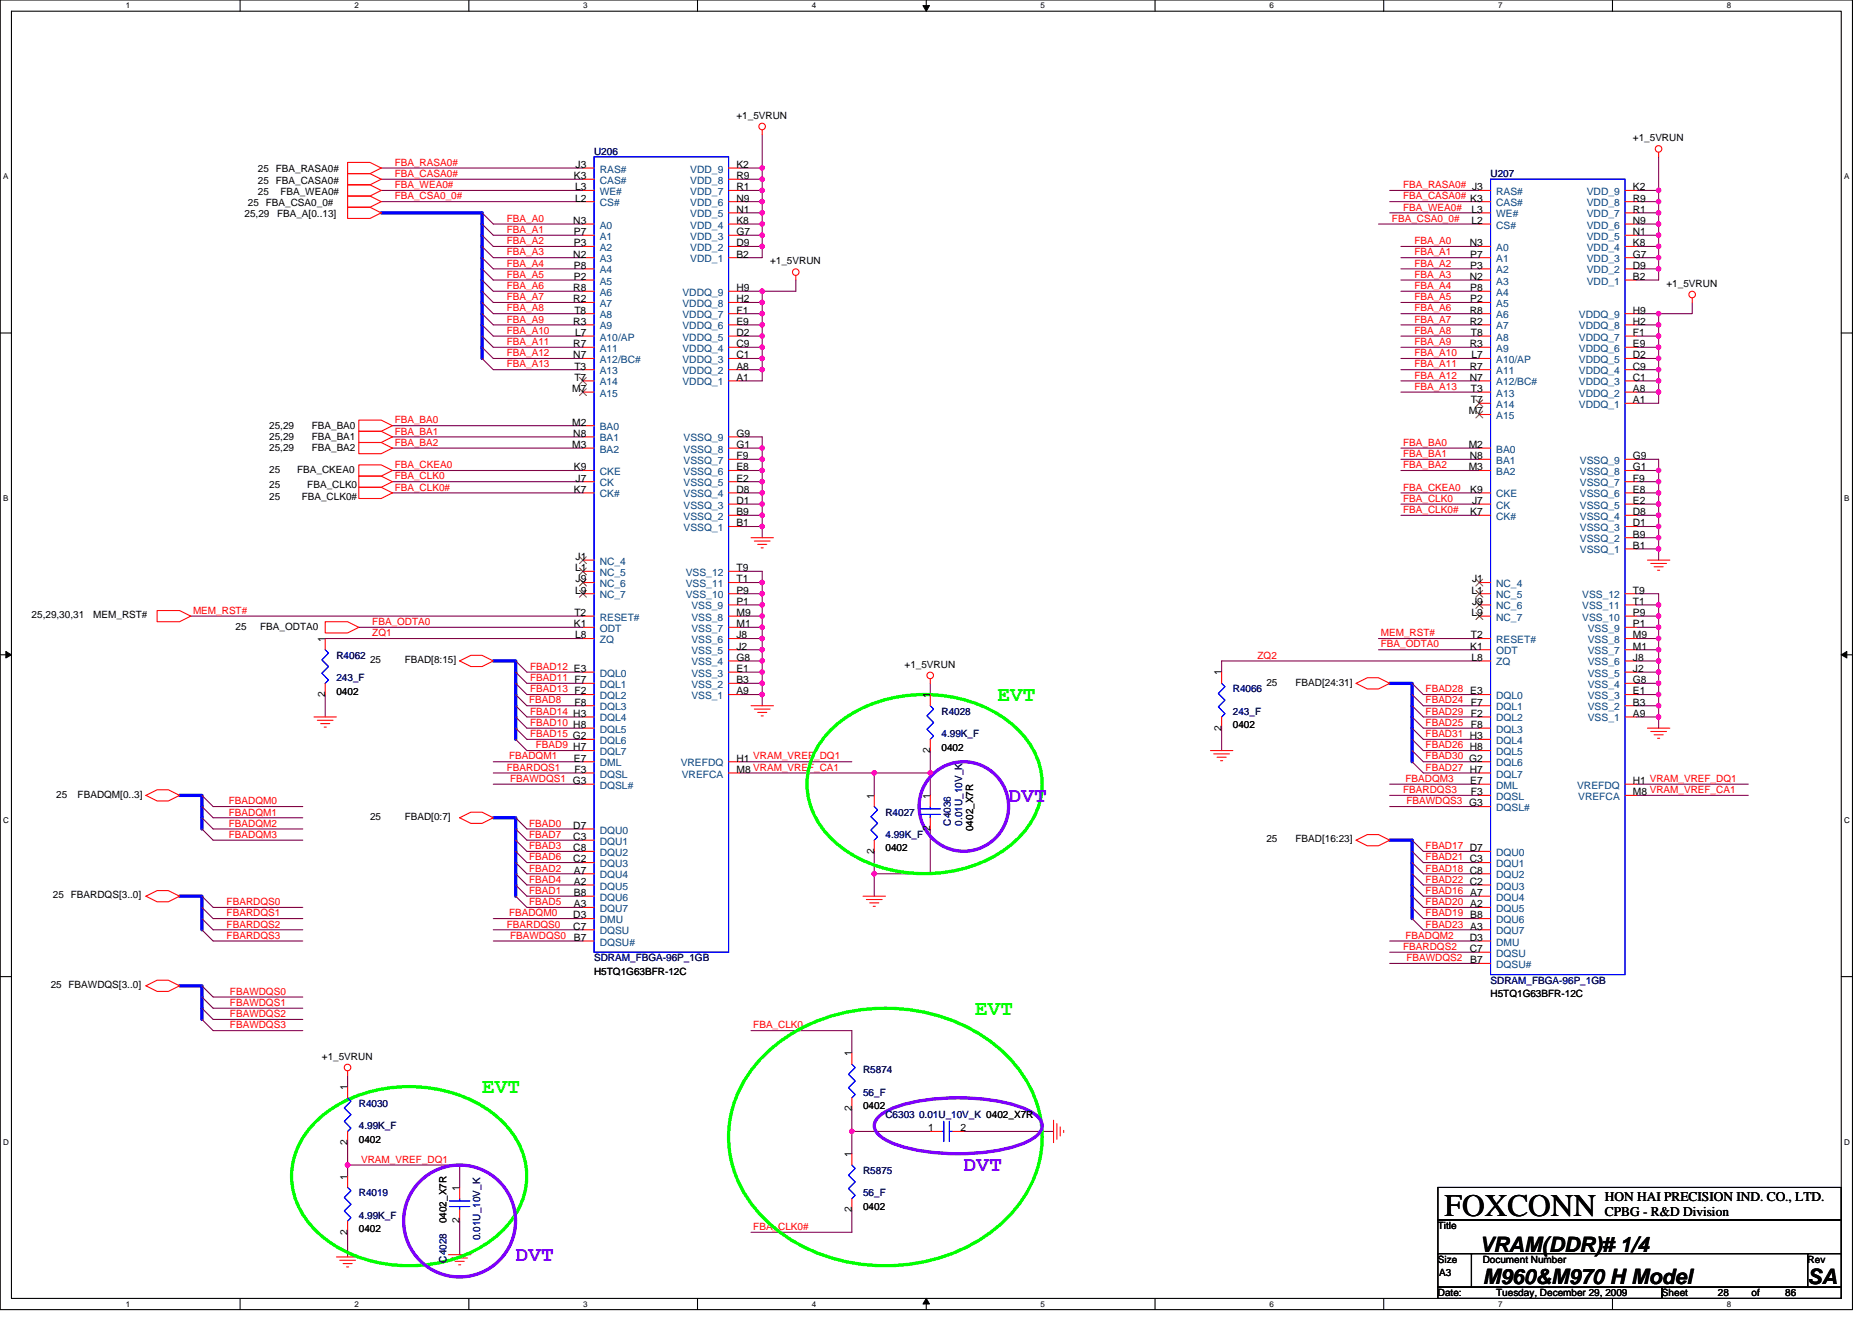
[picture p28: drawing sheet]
<svg xmlns="http://www.w3.org/2000/svg" width="297mm" height="210mm" viewBox="0 0 297 210" stroke-linecap="round" stroke-linejoin="round" font-family="sans-serif">
<defs><g id="words">
<text font-size="5" x="229.2" y="192.9">FOXCONN</text>
<g font-size="3.4" fill="#0f0">
<text x="158.3" y="111.3">EVT</text>
<text x="154.7" y="161">EVT</text>
<text x="76.5" y="173.5">EVT</text>
</g>
<g font-size="3.4" fill="#8000ff">
<text x="160.1" y="127.3">DVT</text>
<text x="152.9" y="185.9">DVT</text>
<text x="81.8" y="200.2">DVT</text>
</g>
<g font-size="3.4">
<text x="234.7" y="198.7">VRAM(DDR)# 1/4</text>
<text x="235.3" y="203.9">M960&amp;M970 H Model</text>
<text x="286.8" y="203.9">SA</text>
</g>
<g font-size="2.1">
<text x="254.7" y="190.5">HON HAI PRECISION IND. CO., LTD.</text>
<text x="254.7" y="193">CPBG - R&amp;D Division</text>
</g>
<g font-size="1.6">
<text x="116.9" y="18.8">+1_5VRUN</text>
<text x="259.1" y="22.4">+1_5VRUN</text>
<text x="40.9" y="29.1">25 FBA_CASA0#</text>
<text x="40.9" y="27.4">25 FBA_RASA0#</text>
<text x="91.1" y="28.4">K3</text>
<text x="91.3" y="26.6">J3</text>
<text x="116.9" y="28.4">R9</text>
<text x="116.9" y="26.6">K2</text>
<text x="38.8" y="34.5">25,29</text>
<text x="39.3" y="32.7">25 FBA_CSA0_0#</text>
<text x="40.9" y="30.9">25</text>
<text x="44" y="34.5">FBA_A[0..13]</text>
<text x="44.5" y="30.9">FBA_WEA0#</text>
<text x="91" y="35.5">N3</text>
<text x="91.2" y="32">L2</text>
<text x="91.2" y="30.2">L3</text>
<text x="116.9" y="35.5">K8</text>
<text x="116.9" y="33.8">N1</text>
<text x="116.9" y="32">N9</text>
<text x="116.9" y="30.2">R1</text>
<text x="233.5" y="35.5">L2</text>
<text x="233.5" y="33.8">L3</text>
<text x="259.1" y="35.5">N9</text>
<text x="259.1" y="33.8">R1</text>
<text x="259.1" y="32">R9</text>
<text x="259.1" y="30.2">K2</text>
<text x="91" y="40.9">N2</text>
<text x="91.1" y="37.3">P7</text>
<text x="91.1" y="39.1">P3</text>
<text x="116.9" y="40.9">B2</text>
<text x="116.9" y="39.1">D9</text>
<text x="116.9" y="37.3">G7</text>
<text x="122.2" y="42">+1_5VRUN</text>
<text x="233.2" y="39.1">N3</text>
<text x="233.3" y="40.9">P7</text>
<text x="259.1" y="40.9">G7</text>
<text x="259.1" y="39.1">K8</text>
<text x="259.1" y="37.3">N1</text>
<text x="91" y="46.2">R8</text>
<text x="91" y="48">R2</text>
<text x="91.1" y="42.7">P8</text>
<text x="91.1" y="44.4">P2</text>
<text x="116.9" y="48">H2</text>
<text x="116.9" y="46.2">H9</text>
<text x="233.2" y="44.4">N2</text>
<text x="233.3" y="42.7">P3</text>
<text x="233.3" y="46.2">P8</text>
<text x="233.3" y="48">P2</text>
<text x="259.1" y="44.4">B2</text>
<text x="259.1" y="42.7">D9</text>
<text x="264.4" y="45.5">+1_5VRUN</text>
<text x="91" y="51.5">R3</text>
<text x="91.1" y="49.8">T8</text>
<text x="91.2" y="53.3">L7</text>
<text x="116.9" y="53.3">D2</text>
<text x="116.9" y="51.5">E9</text>
<text x="116.9" y="49.8">F1</text>
<text x="233.2" y="49.8">R8</text>
<text x="233.2" y="51.5">R2</text>
<text x="233.4" y="53.3">T8</text>
<text x="259.1" y="53.3">F1</text>
<text x="259.1" y="51.5">H2</text>
<text x="259.1" y="49.8">H9</text>
<text x="91" y="55.1">R7</text>
<text x="91" y="56.9">N7</text>
<text x="91.1" y="58.7">T3</text>
<text x="116.9" y="58.7">A8</text>
<text x="116.9" y="56.9">C1</text>
<text x="116.9" y="55.1">C9</text>
<text x="233.2" y="55.1">R3</text>
<text x="233.2" y="58.7">R7</text>
<text x="233.5" y="56.9">L7</text>
<text x="259.1" y="58.7">C9</text>
<text x="259.1" y="56.9">D2</text>
<text x="259.1" y="55.1">E9</text>
<text x="90.8" y="62.2">M7</text>
<text x="91.1" y="60.4">T7</text>
<text x="116.9" y="60.4">A1</text>
<text x="233" y="65.8">M7</text>
<text x="233.2" y="60.4">N7</text>
<text x="233.4" y="62.2">T3</text>
<text x="233.4" y="64">T7</text>
<text x="259.1" y="64">A1</text>
<text x="259.1" y="62.2">A8</text>
<text x="259.1" y="60.4">C1</text>
<text x="42.7" y="68.1">25,29</text>
<text x="42.7" y="69.9">25,29</text>
<text x="42.7" y="71.6">25,29</text>
<text x="49.5" y="68.1">FBA_BA0</text>
<text x="49.5" y="69.9">FBA_BA1</text>
<text x="49.5" y="71.6">FBA_BA2</text>
<text x="90.8" y="67.5">M2</text>
<text x="90.8" y="71.1">M3</text>
<text x="91" y="69.3">N8</text>
<text x="116.9" y="71.1">G1</text>
<text x="116.9" y="69.3">G9</text>
<text x="233" y="71.1">M2</text>
<text x="42.7" y="75">25</text>
<text x="42.7" y="77.5">25</text>
<text x="47.2" y="75">FBA_CKEA0</text>
<text x="48.8" y="77.5">FBA_CLK0</text>
<text x="91.1" y="74.7">K9</text>
<text x="91.3" y="76.4">J7</text>
<text x="116.9" y="76.4">E2</text>
<text x="116.9" y="74.7">E8</text>
<text x="116.9" y="72.9">F9</text>
<text x="233" y="74.7">M3</text>
<text x="233.2" y="72.9">N8</text>
<text x="259.1" y="76.4">F9</text>
<text x="259.1" y="74.7">G1</text>
<text x="259.1" y="72.9">G9</text>
<text x="42.7" y="79.3">25</text>
<text x="47.9" y="79.3">FBA_CLK0#</text>
<text x="91.1" y="78.2">K7</text>
<text x="116.9" y="83.5">B1</text>
<text x="116.9" y="81.8">B9</text>
<text x="116.9" y="80">D1</text>
<text x="116.9" y="78.2">D8</text>
<text x="233.3" y="81.8">K7</text>
<text x="233.3" y="78.2">K9</text>
<text x="233.6" y="80">J7</text>
<text x="259.1" y="83.5">D1</text>
<text x="259.1" y="81.8">D8</text>
<text x="259.1" y="80">E2</text>
<text x="259.1" y="78.2">E8</text>
<text x="91.3" y="88.9">J1</text>
<text x="259.1" y="87.1">B1</text>
<text x="259.1" y="85.3">B9</text>
<text x="91.2" y="90.7">L1</text>
<text x="91.2" y="94.2">L9</text>
<text x="91.3" y="92.4">J9</text>
<text x="116.9" y="96">P1</text>
<text x="116.9" y="94.2">P9</text>
<text x="116.9" y="92.4">T1</text>
<text x="116.9" y="90.7">T9</text>
<text x="233.5" y="94.2">L1</text>
<text x="233.6" y="92.4">J1</text>
<text x="233.6" y="96">J9</text>
<text x="259.1" y="96">T1</text>
<text x="259.1" y="94.2">T9</text>
<text x="5" y="98.1">25,29,30,31</text>
<text x="14.8" y="98.1">MEM_RST#</text>
<text x="37.4" y="99.9">25</text>
<text x="41.3" y="99.9">FBA_ODTA0</text>
<text x="51.6" y="101.9" transform="rotate(-90 51.6 101.9)">1</text>
<text x="91.1" y="99.5">K1</text>
<text x="91.1" y="97.8">T2</text>
<text x="91.2" y="101.3">L8</text>
<text x="116.9" y="101.3">J8</text>
<text x="116.9" y="99.5">M1</text>
<text x="116.9" y="97.8">M9</text>
<text x="233.4" y="101.3">T2</text>
<text x="233.5" y="97.8">L9</text>
<text x="259.1" y="101.3">M9</text>
<text x="259.1" y="99.5">P1</text>
<text x="259.1" y="97.8">P9</text>
<text x="58.7" y="105.3">25</text>
<text x="64.2" y="105.3">FBAD[8:15]</text>
<text x="116.9" y="106.7">E1</text>
<text x="116.9" y="104.9">G8</text>
<text x="116.9" y="103.1">J2</text>
<text x="143.5" y="106">+1_5VRUN</text>
<text x="193.8" y="107.2" transform="rotate(-90 193.8 107.2)">1</text>
<text x="233.3" y="103.1">K1</text>
<text x="233.5" y="104.9">L8</text>
<text x="259.1" y="106.7">J2</text>
<text x="259.1" y="104.9">J8</text>
<text x="259.1" y="103.1">M1</text>
<text x="51.6" y="110.6" transform="rotate(-90 51.6 110.6)">2</text>
<text x="53.4" y="110.2">0402</text>
<text x="91.2" y="112">F8</text>
<text x="116.9" y="110.2">A9</text>
<text x="116.9" y="108.4">B3</text>
<text x="147.6" y="110.8" transform="rotate(-90 147.6 110.8)">1</text>
<text x="201" y="108.8">25</text>
<text x="205.6" y="108.8">FBAD[24:31]</text>
<text x="233.4" y="112">F7</text>
<text x="233.4" y="113.8">F2</text>
<text x="259.1" y="113.8">A9</text>
<text x="259.1" y="112">B3</text>
<text x="259.1" y="110.2">E1</text>
<text x="259.1" y="108.4">G8</text>
<text x="147.6" y="119.5" transform="rotate(-90 147.6 119.5)">2</text>
<text x="149.4" y="119.1">0402</text>
<text x="193.8" y="116" transform="rotate(-90 193.8 116)">2</text>
<text x="195.6" y="115.6">0402</text>
<text x="233.4" y="115.5">F8</text>
<text x="91.1" y="120.9">E7</text>
<text x="91.2" y="122.7">F3</text>
<text x="116.9" y="120.9">H1 VRAM_VREF_DQ1</text>
<text x="116.9" y="122.7">M8 VRAM_VREF_CA1</text>
<text x="233.3" y="124.4">E7</text>
<text x="259.1" y="124.4">H1 VRAM_VREF_DQ1</text>
<text x="8.9" y="126.6">25</text>
<text x="12.3" y="126.6">FBADQM[0..3]</text>
<text x="58.7" y="130.2">25</text>
<text x="64.2" y="130.2">FBAD[0:7]</text>
<text x="91" y="131.6">D7</text>
<text x="138.7" y="126.8" transform="rotate(-90 138.7 126.8)">1</text>
<text x="147.6" y="132" transform="rotate(-90 147.6 132)">2</text>
<text x="147.6" y="126.8" transform="rotate(-90 147.6 126.8)">1</text>
<text x="154.4" y="131.9" transform="rotate(-90 154.4 131.9)">0402_X7R</text>
<text x="233.4" y="126.2">F3</text>
<text x="259.1" y="126.2">M8 VRAM_VREF_CA1</text>
<text x="91" y="133.3">C3</text>
<text x="91" y="135.1">C8</text>
<text x="91" y="136.9">C2</text>
<text x="138.7" y="135.5" transform="rotate(-90 138.7 135.5)">2</text>
<text x="140.5" y="135.1">0402</text>
<text x="201" y="133.7">25</text>
<text x="205.6" y="133.7">FBAD[16:23]</text>
<text x="8.4" y="142.6">25 FBARDQS[3..0]</text>
<text x="91.1" y="138.7">A7</text>
<text x="91.1" y="140.4">A2</text>
<text x="91.1" y="142.2">B8</text>
<text x="91.1" y="144">A3</text>
<text x="91" y="147.6">C7</text>
<text x="91" y="145.8">D3</text>
<text x="91.1" y="149.3">B7</text>
<text x="233.2" y="149.3">D3</text>
<text x="94.3" y="154.7">H5TQ1G63BFR-12C</text>
<text x="233.2" y="151.1">C7</text>
<text x="233.3" y="152.9">B7</text>
<text x="8" y="156.8">25 FBAWDQS[3..0]</text>
<text x="236.5" y="158.2">H5TQ1G63BFR-12C</text>
<text x="135.1" y="167.7" transform="rotate(-90 135.1 167.7)">1</text>
<text x="51.1" y="168.2">+1_5VRUN</text>
<text x="55.1" y="173" transform="rotate(-90 55.1 173)">1</text>
<text x="135.1" y="176.4" transform="rotate(-90 135.1 176.4)">2</text>
<text x="136.9" y="176">0402</text>
<text x="147.3" y="179.6">1</text>
<text x="152.4" y="179.6">2</text>
<text x="55.1" y="181.7" transform="rotate(-90 55.1 181.7)">2</text>
<text x="56.9" y="181.4">0402</text>
<text x="135.1" y="183.7" transform="rotate(-90 135.1 183.7)">1</text>
<text x="55.1" y="187.2" transform="rotate(-90 55.1 187.2)">1</text>
<text x="72.9" y="189" transform="rotate(-90 72.9 189)">1</text>
<text x="55.1" y="196" transform="rotate(-90 55.1 196)">2</text>
<text x="56.9" y="195.6">0402</text>
<text x="70.9" y="194.2" transform="rotate(-90 70.9 194.2)">0402_X7R</text>
<text x="72.9" y="194.2" transform="rotate(-90 72.9 194.2)">2</text>
<text x="135.1" y="192.4" transform="rotate(-90 135.1 192.4)">2</text>
<text x="136.9" y="192">0402</text>
<text x="228.2" y="195.1">Title</text>
<text x="228.2" y="200.4">Size</text>
<text x="228.3" y="202.5">A3</text>
<text x="235.3" y="200.4">Document Number</text>
<text x="286.8" y="200.4">Rev</text>
<text x="228.2" y="205.7">Date:</text>
<text x="237.4" y="205.7">Tuesday, December 29, 2009</text>
<text x="263.7" y="205.7">Sheet</text>
<text x="272.6" y="205.7">28</text>
<text x="277.9" y="205.7">of</text>
<text x="283.3" y="205.7">86</text>
</g>
<g font-size="1.6" fill="#f00">
<text x="62.6" y="26.3">FBA_RASA0#</text>
<text x="62.6" y="28.1">FBA_CASA0#</text>
<text x="62.6" y="29.9">FBA_WEA0#</text>
<text x="222.6" y="29.9">FBA_RASA0# J3</text>
<text x="62.6" y="31.6">FBA_CSA0_0#</text>
<text x="80.4" y="35.2">FBA_A0</text>
<text x="220.9" y="35.2">FBA_CSA0_0#</text>
<text x="222.6" y="31.6">FBA_CASA0# K3</text>
<text x="222.6" y="33.4">FBA_WEA0#</text>
<text x="80.4" y="37">FBA_A1</text>
<text x="80.4" y="38.8">FBA_A2</text>
<text x="80.4" y="40.5">FBA_A3</text>
<text x="224.4" y="38.8">FBA_A0</text>
<text x="224.4" y="40.5">FBA_A1</text>
<text x="80.4" y="42.3">FBA_A4</text>
<text x="80.4" y="44.1">FBA_A5</text>
<text x="80.4" y="45.9">FBA_A6</text>
<text x="80.4" y="47.6">FBA_A7</text>
<text x="224.4" y="47.6">FBA_A5</text>
<text x="224.4" y="44.1">FBA_A3</text>
<text x="224.4" y="45.9">FBA_A4</text>
<text x="224.4" y="42.3">FBA_A2</text>
<text x="80.4" y="49.4">FBA_A8</text>
<text x="80.4" y="51.2">FBA_A9</text>
<text x="80.4" y="53">FBA_A10</text>
<text x="224.4" y="53">FBA_A8</text>
<text x="224.4" y="49.4">FBA_A6</text>
<text x="224.4" y="51.2">FBA_A7</text>
<text x="80.4" y="54.8">FBA_A11</text>
<text x="80.4" y="56.5">FBA_A12</text>
<text x="80.4" y="58.3">FBA_A13</text>
<text x="224.4" y="56.5">FBA_A10</text>
<text x="224.4" y="58.3">FBA_A11</text>
<text x="224.4" y="54.8">FBA_A9</text>
<text x="224.4" y="60.1">FBA_A12</text>
<text x="224.4" y="61.9">FBA_A13</text>
<text x="62.6" y="67.2">FBA_BA0</text>
<text x="62.6" y="69">FBA_BA1</text>
<text x="62.6" y="70.8">FBA_BA2</text>
<text x="222.6" y="70.8">FBA_BA0</text>
<text x="62.6" y="74.3">FBA_CKEA0</text>
<text x="62.6" y="76.1">FBA_CLK0</text>
<text x="62.6" y="77.9">FBA_CLK0#</text>
<text x="222.6" y="72.5">FBA_BA1</text>
<text x="222.6" y="74.3">FBA_BA2</text>
<text x="222.6" y="77.9">FBA_CKEA0</text>
<text x="222.6" y="81.4">FBA_CLK0#</text>
<text x="222.6" y="79.7">FBA_CLK0</text>
<text x="30.6" y="97.4">MEM_RST#</text>
<text x="59.1" y="101">ZQ1</text>
<text x="59.1" y="99.2">FBA_ODTA0</text>
<text x="219.1" y="101">MEM_RST#</text>
<text x="84.1" y="106.3">FBAD12 E3</text>
<text x="199.5" y="104.5">ZQ2</text>
<text x="219.1" y="102.8">FBA_ODTA0</text>
<text x="84" y="111.7">FBAD8</text>
<text x="84.1" y="109.9">FBAD13 F2</text>
<text x="84.1" y="113.4">FBAD14 H3</text>
<text x="84.1" y="108.1">FBAD11 F7</text>
<text x="226.2" y="113.4">FBAD29</text>
<text x="226.2" y="109.9">FBAD28 E3</text>
<text x="226.2" y="111.7">FBAD24</text>
<text x="84.1" y="115.2">FBAD10 H8</text>
<text x="84.1" y="117">FBAD15 G2</text>
<text x="85" y="118.8">FBAD9 H7</text>
<text x="226.2" y="115.2">FBAD25</text>
<text x="226.2" y="118.8">FBAD26 H8</text>
<text x="226.2" y="117">FBAD31 H3</text>
<text x="80.4" y="122.3">FBARDQS1</text>
<text x="80.8" y="120.5">FBADQM1</text>
<text x="80.9" y="124.1">FBAWDQS1 G3</text>
<text x="222.6" y="125.9">FBARDQS3</text>
<text x="223" y="124.1">FBADQM3</text>
<text x="226.2" y="120.5">FBAD30 G2</text>
<text x="226.2" y="122.3">FBAD27 H7</text>
<text x="36.3" y="131.2">FBADQM2</text>
<text x="36.3" y="127.7">FBADQM0</text>
<text x="36.3" y="129.4">FBADQM1</text>
<text x="84" y="131.2">FBAD0</text>
<text x="223.2" y="127.7">FBAWDQS3 G3</text>
<text x="36.3" y="133">FBADQM3</text>
<text x="84" y="136.5">FBAD6</text>
<text x="84" y="133">FBAD7</text>
<text x="84" y="134.8">FBAD3</text>
<text x="226.2" y="136.5">FBAD21 C3</text>
<text x="226.2" y="134.8">FBAD17 D7</text>
<text x="36" y="143.7">FBARDQS0</text>
<text x="84" y="143.7">FBAD5</text>
<text x="84" y="140.1">FBAD4</text>
<text x="84" y="138.3">FBAD2</text>
<text x="84" y="141.9">FBAD1</text>
<text x="226.2" y="143.7">FBAD20 A2</text>
<text x="226.2" y="138.3">FBAD18 C8</text>
<text x="226.2" y="140.1">FBAD22 C2</text>
<text x="226.2" y="141.9">FBAD16 A7</text>
<text x="36" y="147.2">FBARDQS2</text>
<text x="36" y="149">FBARDQS3</text>
<text x="36" y="145.4">FBARDQS1</text>
<text x="80.4" y="147.2">FBARDQS0</text>
<text x="80.8" y="145.4">FBADQM0</text>
<text x="80.9" y="149">FBAWDQS0</text>
<text x="223" y="149">FBADQM2</text>
<text x="226.2" y="145.4">FBAD19 B8</text>
<text x="226.2" y="147.2">FBAD23 A3</text>
<text x="222.6" y="150.8">FBARDQS2</text>
<text x="223.2" y="152.5">FBAWDQS2</text>
<text x="36.5" y="161.4">FBAWDQS2</text>
<text x="36.5" y="157.9">FBAWDQS0</text>
<text x="36.5" y="159.7">FBAWDQS1</text>
<text x="36.5" y="163.2">FBAWDQS3</text>
<text x="119.5" y="163.2">FBA_CLK0</text>
<text x="57.3" y="184.6">VRAM_VREF_DQ1</text>
<text x="119.5" y="195.2">FBA_CLK0#</text>
</g>
<g font-size="1.6" fill="#000080">
<text x="94.3" y="24.5">U206</text>
<text x="236.5" y="28.1">U207</text>
<text x="53.4" y="104.5">R4062</text>
<text x="53.4" y="108.1">243_F</text>
<text x="149.4" y="113.4">R4028</text>
<text x="195.6" y="109.9">R4066</text>
<text x="195.6" y="113.4">243_F</text>
<text x="149.4" y="117">4.99K_F</text>
<text x="140.5" y="129.4">R4027</text>
<text x="150.9" y="131" transform="rotate(-90 150.9 131)">C4036</text>
<text x="152.7" y="131" transform="rotate(-90 152.7 131)">0.01U_10V_K</text>
<text x="140.5" y="133">4.99K_F</text>
<text x="94.3" y="152.5">SDRAM_FBGA-96P_1GB</text>
<text x="236.5" y="156.1">SDRAM_FBGA-96P_1GB</text>
<text x="136.9" y="170.3">R5874</text>
<text x="136.9" y="173.9">56_F</text>
<text x="56.9" y="175.7">R4030</text>
<text x="56.9" y="179.2">4.99K_F</text>
<text x="140.5" y="177.4">C6303 0.01U_10V_K 0402_X7R</text>
<text x="56.9" y="189.9">R4019</text>
<text x="136.9" y="186.3">R5875</text>
<text x="136.9" y="189.9">56_F</text>
<text x="56.9" y="193.4">4.99K_F</text>
<text x="76.2" y="196.8" transform="rotate(-90 76.2 196.8)">0.01U_10V_K</text>
<text x="70.9" y="200.4" transform="rotate(-90 70.9 200.4)">C4028</text>
</g>
<g font-size="1.6" fill="#004080">
<text x="95.2" y="29.2">CAS#</text>
<text x="95.2" y="27.4">RAS#</text>
<text x="109.5" y="29.2">VDD_8</text>
<text x="109.5" y="27.4">VDD_9</text>
<text x="95.2" y="32.7">CS#</text>
<text x="95.2" y="30.9">WE#</text>
<text x="109.5" y="34.5">VDD_5</text>
<text x="109.5" y="32.7">VDD_6</text>
<text x="109.5" y="30.9">VDD_7</text>
<text x="237.4" y="32.7">CAS#</text>
<text x="237.4" y="30.9">RAS#</text>
<text x="237.4" y="34.5">WE#</text>
<text x="251.8" y="34.5">VDD_7</text>
<text x="251.8" y="32.7">VDD_8</text>
<text x="251.8" y="30.9">VDD_9</text>
<text x="95.2" y="36.3">A0</text>
<text x="95.2" y="38.1">A1</text>
<text x="95.2" y="39.8">A2</text>
<text x="95.2" y="41.6">A3</text>
<text x="109.5" y="41.6">VDD_1</text>
<text x="109.5" y="39.8">VDD_2</text>
<text x="109.5" y="38.1">VDD_3</text>
<text x="109.5" y="36.3">VDD_4</text>
<text x="237.4" y="39.8">A0</text>
<text x="237.4" y="41.6">A1</text>
<text x="237.4" y="36.3">CS#</text>
<text x="251.8" y="41.6">VDD_3</text>
<text x="251.8" y="39.8">VDD_4</text>
<text x="251.8" y="38.1">VDD_5</text>
<text x="251.8" y="36.3">VDD_6</text>
<text x="95.2" y="43.4">A4</text>
<text x="95.2" y="45.2">A5</text>
<text x="95.2" y="46.9">A6</text>
<text x="108.3" y="46.9">VDDQ_9</text>
<text x="237.4" y="43.4">A2</text>
<text x="237.4" y="45.2">A3</text>
<text x="237.4" y="46.9">A4</text>
<text x="251.8" y="45.2">VDD_1</text>
<text x="251.8" y="43.4">VDD_2</text>
<text x="95.2" y="48.7">A7</text>
<text x="95.2" y="50.5">A8</text>
<text x="95.2" y="52.3">A9</text>
<text x="108.3" y="52.3">VDDQ_6</text>
<text x="108.3" y="50.5">VDDQ_7</text>
<text x="108.3" y="48.7">VDDQ_8</text>
<text x="237.4" y="48.7">A5</text>
<text x="237.4" y="50.5">A6</text>
<text x="237.4" y="52.3">A7</text>
<text x="250.5" y="52.3">VDDQ_8</text>
<text x="250.5" y="50.5">VDDQ_9</text>
<text x="95.2" y="54.1">A10/AP</text>
<text x="95.2" y="55.8">A11</text>
<text x="95.2" y="57.6">A12/BC#</text>
<text x="95.2" y="59.4">A13</text>
<text x="108.3" y="59.4">VDDQ_2</text>
<text x="108.3" y="57.6">VDDQ_3</text>
<text x="108.3" y="55.8">VDDQ_4</text>
<text x="108.3" y="54.1">VDDQ_5</text>
<text x="237.4" y="54.1">A8</text>
<text x="237.4" y="55.8">A9</text>
<text x="237.4" y="57.6">A10/AP</text>
<text x="237.4" y="59.4">A11</text>
<text x="250.5" y="59.4">VDDQ_4</text>
<text x="250.5" y="57.6">VDDQ_5</text>
<text x="250.5" y="55.8">VDDQ_6</text>
<text x="250.5" y="54.1">VDDQ_7</text>
<text x="95.2" y="61.2">A14</text>
<text x="95.2" y="62.9">A15</text>
<text x="108.3" y="61.2">VDDQ_1</text>
<text x="237.4" y="61.2">A12/BC#</text>
<text x="237.4" y="62.9">A13</text>
<text x="237.4" y="64.7">A14</text>
<text x="250.5" y="64.7">VDDQ_1</text>
<text x="250.5" y="62.9">VDDQ_2</text>
<text x="250.5" y="61.2">VDDQ_3</text>
<text x="95.2" y="68.3">BA0</text>
<text x="95.2" y="70.1">BA1</text>
<text x="95.2" y="71.8">BA2</text>
<text x="108.5" y="71.8">VSSQ_8</text>
<text x="108.5" y="70.1">VSSQ_9</text>
<text x="237.4" y="66.5">A15</text>
<text x="237.4" y="71.8">BA0</text>
<text x="95.2" y="77.2">CK</text>
<text x="95.2" y="75.4">CKE</text>
<text x="108.5" y="77.2">VSSQ_5</text>
<text x="108.5" y="75.4">VSSQ_6</text>
<text x="108.5" y="73.6">VSSQ_7</text>
<text x="237.4" y="73.6">BA1</text>
<text x="237.4" y="75.4">BA2</text>
<text x="250.7" y="77.2">VSSQ_7</text>
<text x="250.7" y="75.4">VSSQ_8</text>
<text x="250.7" y="73.6">VSSQ_9</text>
<text x="95.2" y="79">CK#</text>
<text x="108.5" y="82.5">VSSQ_2</text>
<text x="108.5" y="80.7">VSSQ_3</text>
<text x="108.5" y="79">VSSQ_4</text>
<text x="237.4" y="80.7">CK</text>
<text x="237.4" y="82.5">CK#</text>
<text x="237.4" y="79">CKE</text>
<text x="250.7" y="82.5">VSSQ_4</text>
<text x="250.7" y="80.7">VSSQ_5</text>
<text x="250.7" y="79">VSSQ_6</text>
<text x="95.2" y="89.6">NC_4</text>
<text x="108.5" y="84.3">VSSQ_1</text>
<text x="250.7" y="87.8">VSSQ_1</text>
<text x="250.7" y="86.1">VSSQ_2</text>
<text x="250.7" y="84.3">VSSQ_3</text>
<text x="95.2" y="91.4">NC_5</text>
<text x="95.2" y="93.2">NC_6</text>
<text x="95.2" y="95">NC_7</text>
<text x="108.8" y="95">VSS_10</text>
<text x="108.8" y="93.2">VSS_11</text>
<text x="108.8" y="91.4">VSS_12</text>
<text x="237.4" y="93.2">NC_4</text>
<text x="237.4" y="95">NC_5</text>
<text x="251.1" y="95">VSS_12</text>
<text x="95.2" y="100.3">ODT</text>
<text x="95.2" y="98.5">RESET#</text>
<text x="109.7" y="100.3">VSS_7</text>
<text x="109.7" y="98.5">VSS_8</text>
<text x="109.7" y="96.7">VSS_9</text>
<text x="237.4" y="96.7">NC_6</text>
<text x="237.4" y="98.5">NC_7</text>
<text x="251.1" y="98.5">VSS_10</text>
<text x="251.1" y="96.7">VSS_11</text>
<text x="251.9" y="100.3">VSS_9</text>
<text x="95.2" y="107.4">DQL0</text>
<text x="95.2" y="102.1">ZQ</text>
<text x="109.7" y="107.4">VSS_3</text>
<text x="109.7" y="105.6">VSS_4</text>
<text x="109.7" y="103.8">VSS_5</text>
<text x="109.7" y="102.1">VSS_6</text>
<text x="237.4" y="103.8">ODT</text>
<text x="237.4" y="102.1">RESET#</text>
<text x="237.4" y="105.6">ZQ</text>
<text x="251.9" y="107.4">VSS_5</text>
<text x="251.9" y="105.6">VSS_6</text>
<text x="251.9" y="103.8">VSS_7</text>
<text x="251.9" y="102.1">VSS_8</text>
<text x="95.2" y="109.2">DQL1</text>
<text x="95.2" y="111">DQL2</text>
<text x="95.2" y="112.7">DQL3</text>
<text x="109.7" y="111">VSS_1</text>
<text x="109.7" y="109.2">VSS_2</text>
<text x="237.4" y="111">DQL0</text>
<text x="237.4" y="112.7">DQL1</text>
<text x="251.9" y="112.7">VSS_2</text>
<text x="251.9" y="111">VSS_3</text>
<text x="251.9" y="109.2">VSS_4</text>
<text x="95.2" y="114.5">DQL4</text>
<text x="95.2" y="116.3">DQL5</text>
<text x="95.2" y="118.1">DQL6</text>
<text x="95.2" y="119.8">DQL7</text>
<text x="237.4" y="114.5">DQL2</text>
<text x="237.4" y="116.3">DQL3</text>
<text x="237.4" y="118.1">DQL4</text>
<text x="237.4" y="119.8">DQL5</text>
<text x="251.9" y="114.5">VSS_1</text>
<text x="95.2" y="123.4">DQSL</text>
<text x="95.2" y="125.2">DQSL#</text>
<text x="95.2" y="121.6">DML</text>
<text x="108" y="121.6">VREFDQ</text>
<text x="108.2" y="123.4">VREFCA</text>
<text x="237.4" y="121.6">DQL6</text>
<text x="237.4" y="123.4">DQL7</text>
<text x="237.4" y="125.2">DML</text>
<text x="250.3" y="125.2">VREFDQ</text>
<text x="237.4" y="127">DQSL</text>
<text x="237.4" y="128.7">DQSL#</text>
<text x="250.4" y="127">VREFCA</text>
<text x="95.2" y="132.3">DQU0</text>
<text x="95.2" y="134.1">DQU1</text>
<text x="95.2" y="135.8">DQU2</text>
<text x="95.2" y="137.6">DQU3</text>
<text x="237.4" y="135.8">DQU0</text>
<text x="237.4" y="137.6">DQU1</text>
<text x="95.2" y="139.4">DQU4</text>
<text x="95.2" y="141.2">DQU5</text>
<text x="95.2" y="143">DQU6</text>
<text x="237.4" y="139.4">DQU2</text>
<text x="237.4" y="141.2">DQU3</text>
<text x="237.4" y="143">DQU4</text>
<text x="95.2" y="144.7">DQU7</text>
<text x="95.2" y="148.3">DQSU</text>
<text x="95.2" y="146.5">DMU</text>
<text x="237.4" y="144.7">DQU5</text>
<text x="237.4" y="146.5">DQU6</text>
<text x="237.4" y="148.3">DQU7</text>
<text x="95.2" y="150.1">DQSU#</text>
<text x="237.4" y="151.8">DQSU</text>
<text x="237.4" y="153.6">DQSU#</text>
<text x="237.4" y="150.1">DMU</text>
</g>
<g font-size="1.3">
<text x="20" y="1.3">1</text>
<text x="56.2" y="1.3">2</text>
<text x="92.5" y="1.3">3</text>
<text x="128.8" y="1.3">4</text>
<text x="165.1" y="1.3">5</text>
<text x="201.4" y="1.3">6</text>
<text x="237.7" y="1.3">7</text>
<text x="274" y="1.3">8</text>
<text x=".5" y="28.4">A</text>
<text x="292.6" y="28.4">A</text>
<text x=".5" y="79.5">B</text>
<text x="292.6" y="79.5">B</text>
<text x=".5" y="130.6">C</text>
<text x="292.6" y="130.6">C</text>
<text x=".5" y="181.7">D</text>
<text x="292.6" y="181.7">D</text>
<text x="20" y="207.4">1</text>
<text x="56.2" y="207.4">2</text>
<text x="92.5" y="207.4">3</text>
<text x="128.8" y="207.4">4</text>
<text x="165.1" y="207.4">5</text>
<text x="201.4" y="207.4">6</text>
<text x="237.7" y="207.4">7</text>
<text x="274" y="207.4">8</text>
</g>
</g></defs>
<path d="M0 0h293.9v207.9h-293.9zM1.8 1.8h290.4v204.3h-290.4z" fill="none" stroke="#000" stroke-width=".17"/>
<g fill="#fff">
<path d="M20 .2h.7v1.4h-.7z"/>
<path d="M20 206.3h.7v1.4h-.7z"/>
</g>
<path d="M38.1 0v1.8M38.1 206.1v1.8" fill="none" stroke="#000" stroke-width=".17"/>
<g fill="#fff">
<path d="M56.2 .2h.7v1.4h-.7z"/>
<path d="M56.2 206.3h.7v1.4h-.7z"/>
</g>
<path d="M74.4 0v1.8M74.4 206.1v1.8" fill="none" stroke="#000" stroke-width=".17"/>
<g fill="#fff">
<path d="M92.5 .2h.7v1.4h-.7z"/>
<path d="M92.5 206.3h.7v1.4h-.7z"/>
</g>
<path d="M110.7 0v1.8M110.7 206.1v1.8" fill="none" stroke="#000" stroke-width=".17"/>
<g fill="#fff">
<path d="M128.8 .2h.7v1.4h-.7z"/>
<path d="M128.8 206.3h.7v1.4h-.7z"/>
</g>
<path d="M147 0v1.8M147 206.1v1.8" fill="none" stroke="#000" stroke-width=".17"/>
<path d="M146.4 .9h1.1l-.5 .9zM147 206.1l.5 .9h-1.1z" fill="#000" stroke="#000" stroke-width=".16"/>
<g fill="#fff">
<path d="M165.1 .2h.7v1.4h-.7z"/>
<path d="M165.1 206.3h.7v1.4h-.7z"/>
</g>
<path d="M183.3 0v1.8M183.3 206.1v1.8" fill="none" stroke="#000" stroke-width=".17"/>
<g fill="#fff">
<path d="M201.4 .2h.7v1.4h-.7z"/>
<path d="M201.4 206.3h.7v1.4h-.7z"/>
</g>
<path d="M219.6 0v1.8M219.6 206.1v1.8" fill="none" stroke="#000" stroke-width=".17"/>
<g fill="#fff">
<path d="M237.7 .2h.7v1.4h-.7z"/>
<path d="M237.7 206.3h.7v1.4h-.7z"/>
</g>
<path d="M255.9 0v1.8M255.9 206.1v1.8" fill="none" stroke="#000" stroke-width=".17"/>
<g fill="#fff">
<path d="M274 .2h.7v1.4h-.7z"/>
<path d="M274 206.3h.7v1.4h-.7z"/>
<path d="M.5 27.3h.8v1.4h-.8z"/>
<path d="M292.6 27.3h.9v1.4h-.9z"/>
<path d="M.5 78.4h.8v1.4h-.8z"/>
<path d="M292.6 78.4h.9v1.4h-.9z"/>
</g>
<path d="M0 52.9h1.8M292.2 52.9h1.7" fill="none" stroke="#000" stroke-width=".17"/>
<g fill="#fff">
<path d="M.5 129.5h.9v1.4h-.9z"/>
<path d="M292.6 129.5h.9v1.4h-.9z"/>
</g>
<path d="M0 103.9h1.8M292.2 103.9h1.7" fill="none" stroke="#000" stroke-width=".17"/>
<path d="M.9 103.4l.9 .5-.9 .5zM292.2 103.9l.8-.5v1z" fill="#000" stroke="#000" stroke-width=".16"/>
<g fill="#fff">
<path d="M.5 180.5h.9v1.4h-.9z"/>
<path d="M292.6 180.5h.9v1.4h-.9z"/>
</g>
<path d="M0 155h1.8M292.2 155h1.7M228.2 188.5h64v5.1h-64zM228.2 193.6h64v5.4h-64zM228.2 199h5.3v5.3h-5.3zM233.5 199h53.3v5.3h-53.3zM286.8 199h5.4v5.3h-5.4zM228.2 204.3h35.5v1.8h-35.5zM263.7 204.3h28.5v1.8h-28.5z" fill="none" stroke="#000" stroke-width=".17"/>
<g fill="none" stroke="#800040" stroke-width=".17">
<path d="M60.5 26.7h32M60.5 28.4h32M60.5 30.2h32M60.5 32h32M76.5 33.8l1.8 1.8h14.2M76.5 35.6l1.8 1.7h14.2M76.5 37.3l1.8 1.8h14.2M76.5 39.1l1.8 1.8h14.2M117.4 39.1h3.5M117.4 26.7h3.5M117.4 28.4h3.5M117.4 30.2h3.5"/>
<path d="M117.4 32h3.5M117.4 33.8h3.5M117.4 35.6h3.5M117.4 37.3h3.5M120.9 39.1v1.8h-3.5M120.9 21.3v5.4M120.9 28.4v1.8M120.9 32v1.8M120.9 30.2v1.8M120.9 33.8v1.8M120.9 35.6v1.7M120.9 26.7v1.7"/>
<path d="M120.9 37.3v1.8M218.7 35.6h16M220.5 30.2h14.2M220.5 32h14.2M220.5 33.8h14.2M222.3 39.1h12.4M259.6 32h3.6M259.6 37.3h3.6M259.6 33.8h3.6M259.6 39.1h3.6M259.6 30.2h3.6M259.6 35.6h3.6"/>
<path d="M263.2 24.9v5.3M263.2 32v1.8M263.2 35.6v1.7M263.2 33.8v1.8M263.2 37.3v1.8M263.2 39.1v1.8M263.2 30.2v1.8M76.5 40.9l1.8 1.8h14.2M76.5 42.7l1.8 1.7h14.2M76.5 44.5l1.8 1.7h14.2M76.5 46.2l1.8 1.8h14.2M76.5 48l1.8 1.8h14.2"/>
<path d="M76.5 49.8l1.8 1.8h14.2M76.5 51.6l1.8 1.7h14.2M76.5 53.3l1.8 1.8h14.2M76.5 55.1l1.8 1.8h14.2M76.5 56.9l1.8 1.8h14.2M117.4 58.7h3.5M117.4 56.9h3.5M117.4 55.1h3.5M117.4 53.3h3.5M117.4 51.6h3.5M117.4 49.8h3.5M117.4 48h3.5"/>
<path d="M117.4 46.2h3.5M120.9 58.7v1.8h-3.5M120.9 53.3v1.8M120.9 56.9v1.8M120.9 55.1v1.8M120.9 51.6v1.7M120.9 46.2v1.8M120.9 48v1.8M120.9 49.8v1.8M126.3 44.4v1.8h-5.4M222.3 56.9h12.4M222.3 48h12.4"/>
<path d="M222.3 53.3h12.4M222.3 44.4h12.4M222.3 58.7h12.4M222.3 49.8h12.4M222.3 40.9h12.4M222.3 55.1h12.4M222.3 46.2h12.4M222.3 51.6h12.4M222.3 42.7h12.4M259.6 40.9h3.6M259.6 42.7h3.6M259.6 58.7h3.6"/>
<path d="M259.6 53.3h3.6M259.6 56.9h3.6M259.6 51.6h3.6M259.6 55.1h3.6M259.6 49.8h3.6M263.2 42.7v1.7h-3.6M263.2 56.9v1.8M263.2 58.7v1.8M263.2 55.1v1.8M263.2 40.9v1.8M263.2 53.3v1.8M263.2 49.8v1.8"/>
<path d="M263.2 51.6v1.7M268.5 48v1.8h-5.3M62.3 67.6h30.2M62.3 69.3h30.2M62.3 71.1h30.2M62.3 74.7h30.2M62.3 76.5h30.2M62.3 78.2h30.2M117.4 69.3h3.5v1.8M117.4 71.1h3.5M117.4 72.9h3.5M117.4 74.7h3.5"/>
<path d="M117.4 76.5h3.5M117.4 78.2h3.5M120.9 72.9v1.8M120.9 76.5v1.7M120.9 78.2v1.8M120.9 74.7v1.8M120.9 71.1v1.8M222.3 60.5h12.4M222.3 72.9h12.4M222.3 71.1h12.4M222.3 74.7h12.4M222.3 78.2h12.4"/>
<path d="M222.3 62.2h12.4M259.6 62.2h3.6M259.6 60.5h3.6M259.6 76.5h3.6M259.6 72.9h3.6v1.8M259.6 78.2h3.6M259.6 74.7h3.6M263.2 62.2v1.8h-3.6M263.2 60.5v1.7M263.2 76.5v1.7M263.2 74.7v1.8M263.2 78.2v1.8"/>
<path d="M30.3 97.8h62.2M56.9 99.6h35.6M117.4 80h3.5M117.4 81.8h3.5M117.4 83.6h3.5M117.4 90.7h3.5v1.8M117.4 92.5h3.5M117.4 94.2h3.5M117.4 99.6h3.5M117.4 96h3.5M117.4 97.8h3.5M120.9 81.8v1.8"/>
<path d="M120.9 96v1.8M120.9 92.5v1.7M120.9 97.8v1.8M120.9 99.6v1.7M120.9 94.2v1.8M120.9 83.6v1.7M120.9 80v1.8M222.3 81.8h12.4M222.3 80h12.4M259.6 81.8h3.6M259.6 87.1h3.6M259.6 83.6h3.6"/>
<path d="M259.6 80h3.6M259.6 85.3h3.6M259.6 97.8h3.6M259.6 94.2h3.6v1.8M259.6 99.6h3.6M259.6 96h3.6M263.2 87.1v1.8M263.2 85.3v1.8M263.2 80v1.8M263.2 81.8v1.8M263.2 99.6v1.7M263.2 96v1.8"/>
<path d="M263.2 97.8v1.8M263.2 83.6v1.7M51.6 110.2v3.6M51.6 101.3h40.9M81.8 104.9l1.8 1.8h8.9M81.8 113.8l1.8 1.8h8.9M81.8 108.5l1.8 1.7h8.9M81.8 110.2l1.8 1.8h8.9M81.8 115.6l1.8 1.7h8.9M81.8 112l1.8 1.8h8.9M81.8 106.7l1.8 1.8h8.9M81.8 117.3l1.8 1.8h8.9"/>
<path d="M117.4 104.9h3.5M117.4 110.2h3.5M117.4 101.3h3.5M117.4 106.7h3.5M117.4 103.1h3.5M117.4 108.5h3.5M120.9 110.2v1.8M120.9 103.1v1.8M120.9 106.7v1.8M120.9 101.3v1.8M120.9 108.5v1.7M120.9 104.9v1.8"/>
<path d="M147.6 108.5v1.7M147.6 119.1v3.6M193.8 115.6v3.5M218.7 103.1h16M218.7 101.3h16M224.1 112l1.7 1.8h8.9M224.1 113.8l1.7 1.8h8.9M224.1 117.3l1.7 1.8h8.9M224.1 108.5l1.7 1.7h8.9M224.1 110.2l1.7 1.8h8.9M224.1 115.6l1.7 1.7h8.9M224.1 119.1l1.7 1.8h8.9"/>
<path d="M234.7 104.9h-40.9v1.8M259.6 103.1h3.6M259.6 108.5h3.6M259.6 113.8h3.6M259.6 104.9h3.6M259.6 110.2h3.6M259.6 101.3h3.6M259.6 106.7h3.6M259.6 112h3.6M263.2 113.8v1.8M263.2 106.7v1.8M263.2 110.2v1.8"/>
<path d="M263.2 104.9v1.8M263.2 112v1.8M263.2 101.3v1.8M263.2 103.1v1.8M263.2 108.5v1.7M32 129.8l1.8 1.8h14.2M32 126.2l1.8 1.8h14.2M32 131.6l1.8 1.7h14.2M32 128l1.8 1.8h14.2M78.3 122.7h14.2M78.3 124.5h14.2M78.3 120.9h14.2"/>
<path d="M81.8 135.1l1.8 1.8h8.9M81.8 129.8l1.8 1.8h8.9M81.8 138.7l1.8 1.8h8.9M81.8 136.9l1.8 1.8h8.9M81.8 131.6l1.8 1.7h8.9M81.8 133.4l1.8 1.7h8.9M117.4 120.9h17.8M117.4 122.7h21.3v3.5M138.7 138.7v3.5M138.7 135.1v3.6M138.7 122.7h8.9M147.6 131.6v7.1h-8.9"/>
<path d="M147.6 122.7v3.5M220.5 126.2h14.2M220.5 128h14.2M220.5 124.5h14.2M224.1 136.9l1.7 1.8h8.9M224.1 135.1l1.7 1.8h8.9M224.1 138.7l1.7 1.8h8.9M224.1 133.4l1.7 1.7h8.9M224.1 120.9l1.7 1.8h8.9M259.6 124.5h17.8M259.6 126.2h17.8M32 145.8l1.8 1.8h14.2"/>
<path d="M32 142.2l1.8 1.8h14.2M32 156.5l1.8 1.7h14.2M32 147.6l1.8 1.8h14.2M32 144l1.8 1.8h14.2M32 158.2l1.8 1.8h14.2M78.3 147.6h14.2M78.3 149.4h14.2M78.3 145.8h14.2M81.8 142.2l1.8 1.8h8.9M81.8 140.5l1.8 1.7h8.9M220.5 151.1h14.2M220.5 152.9h14.2"/>
<path d="M220.5 149.4h14.2M224.1 142.2l1.7 1.8h8.9M224.1 144l1.7 1.8h8.9M224.1 145.8l1.7 1.8h8.9M224.1 140.5l1.7 1.7h8.9M32 160l1.8 1.8h14.2M32 161.8l1.8 1.8h14.2M55.2 170.7v1.8M119.2 163.6h16v3.5M135.2 179.6v3.5M135.2 179.6h12.4M135.2 176v3.6"/>
<path d="M152.9 179.6h14.3M55.2 184.9v1.8M55.2 195.6v3.9M55.2 184.9h17.7v3.6M55.2 181.4v3.5M72.9 193.8v5.3M135.2 192v3.6h-16"/>
</g>
<g fill="#f0f" stroke="#f0f" stroke-width=".17">
<circle cx="55.1" cy="184.9" r=".35"/>
<circle cx="120.9" cy="51.5" r=".35"/>
<circle cx="120.9" cy="49.8" r=".35"/>
<circle cx="120.9" cy="48" r=".35"/>
<circle cx="120.9" cy="28.4" r=".35"/>
<circle cx="120.9" cy="72.9" r=".35"/>
<circle cx="120.9" cy="76.4" r=".35"/>
<circle cx="120.9" cy="81.8" r=".35"/>
<circle cx="120.9" cy="106.7" r=".35"/>
<circle cx="120.9" cy="110.2" r=".35"/>
<circle cx="120.9" cy="103.1" r=".35"/>
<circle cx="120.9" cy="96" r=".35"/>
<circle cx="120.9" cy="92.4" r=".35"/>
<circle cx="120.9" cy="101.3" r=".35"/>
<circle cx="120.9" cy="78.2" r=".35"/>
<circle cx="120.9" cy="108.4" r=".35"/>
<circle cx="120.9" cy="97.8" r=".35"/>
<circle cx="120.9" cy="99.6" r=".35"/>
<circle cx="120.9" cy="94.2" r=".35"/>
<circle cx="120.9" cy="83.6" r=".35"/>
<circle cx="147.6" cy="122.7" r=".35"/>
<circle cx="138.7" cy="122.7" r=".35"/>
<circle cx="120.9" cy="32" r=".35"/>
<circle cx="120.9" cy="30.2" r=".35"/>
<circle cx="120.9" cy="33.8" r=".35"/>
<circle cx="120.9" cy="35.5" r=".35"/>
<circle cx="120.9" cy="39.1" r=".35"/>
<circle cx="120.9" cy="58.7" r=".35"/>
<circle cx="120.9" cy="53.3" r=".35"/>
<circle cx="120.9" cy="56.9" r=".35"/>
<circle cx="120.9" cy="55.1" r=".35"/>
<circle cx="263.2" cy="32" r=".35"/>
<circle cx="263.2" cy="35.5" r=".35"/>
<circle cx="263.2" cy="33.8" r=".35"/>
<circle cx="263.2" cy="37.3" r=".35"/>
<circle cx="263.2" cy="39.1" r=".35"/>
<circle cx="263.2" cy="42.7" r=".35"/>
<circle cx="263.2" cy="53.3" r=".35"/>
<circle cx="263.2" cy="62.2" r=".35"/>
<circle cx="263.2" cy="56.9" r=".35"/>
<circle cx="263.2" cy="60.4" r=".35"/>
<circle cx="263.2" cy="58.7" r=".35"/>
<circle cx="263.2" cy="55.1" r=".35"/>
<circle cx="263.2" cy="51.5" r=".35"/>
<circle cx="263.2" cy="87.1" r=".35"/>
<circle cx="263.2" cy="85.3" r=".35"/>
<circle cx="263.2" cy="81.8" r=".35"/>
<circle cx="263.2" cy="80" r=".35"/>
<circle cx="263.2" cy="76.4" r=".35"/>
<circle cx="263.2" cy="113.8" r=".35"/>
<circle cx="263.2" cy="106.7" r=".35"/>
<circle cx="263.2" cy="99.6" r=".35"/>
<circle cx="263.2" cy="110.2" r=".35"/>
<circle cx="263.2" cy="96" r=".35"/>
<circle cx="263.2" cy="104.9" r=".35"/>
<circle cx="263.2" cy="112" r=".35"/>
<circle cx="263.2" cy="101.3" r=".35"/>
<circle cx="263.2" cy="103.1" r=".35"/>
<circle cx="263.2" cy="97.8" r=".35"/>
<circle cx="138.7" cy="138.7" r=".35"/>
<circle cx="263.2" cy="83.6" r=".35"/>
<circle cx="263.2" cy="74.7" r=".35"/>
<circle cx="263.2" cy="40.9" r=".35"/>
<circle cx="263.2" cy="108.4" r=".35"/>
<circle cx="263.2" cy="78.2" r=".35"/>
<circle cx="263.2" cy="30.2" r=".35"/>
<circle cx="263.2" cy="49.8" r=".35"/>
<circle cx="120.9" cy="104.9" r=".35"/>
<circle cx="120.9" cy="46.2" r=".35"/>
<circle cx="120.9" cy="74.7" r=".35"/>
<circle cx="120.9" cy="71.1" r=".35"/>
<circle cx="120.9" cy="26.7" r=".35"/>
<circle cx="120.9" cy="37.3" r=".35"/>
<circle cx="120.9" cy="80" r=".35"/>
<circle cx="135.2" cy="179.6" r=".35"/>
</g>
<path d="M60.5 33.8h16v23.1M78.3 104.9h3.5v12.4M220.5 108.5h3.6v12.4M28.5 126.2h3.5v5.4M78.3 129.8h3.5v12.4M220.5 133.3h3.6v12.5M28.5 142.2h3.5v5.4M28.5 156.5h3.5v5.3" fill="none" stroke="#00f" stroke-width=".53"/>
<g fill="none" stroke="#f00" stroke-width=".17">
<path d="M55.2 27.6h3.5l1.8 .8-1.8 .9h-3.5zM55.2 29.3h3.5l1.8 .9-1.8 .9h-3.5zM55.2 25.8h3.5l1.8 .9-1.8 .9h-3.5zM55.2 31.1h3.5l1.8 .9-1.8 .9h-3.5zM55.2 32.9h3.5l1.8 .9-1.8 .9h-3.5zM92.5 39.1h1.8M92.5 35.6h1.8M92.5 32h1.8M92.5 30.2h1.8M92.5 37.3h1.8M92.5 28.4h1.8M92.5 26.7h1.8"/>
<path d="M115.6 39.1h1.8M115.6 35.6h1.8M115.6 32h1.8M115.6 30.2h1.8M115.6 33.8h1.8M115.6 37.3h1.8M115.6 28.4h1.8M115.6 26.7h1.8M120.9 20.6v.7M234.7 39.1h1.8M234.7 35.6h1.8M234.7 32h1.8"/>
<path d="M234.7 30.2h1.8M234.7 33.8h1.8M257.8 39.1h1.8M257.8 35.6h1.8M257.8 32h1.8M257.8 30.2h1.8M257.8 33.8h1.8M257.8 37.3h1.8M263.2 24.2v.7M92.5 40.9h1.8M92.5 42.7h1.8M92.5 44.4h1.8"/>
<path d="M92.5 46.2h1.8M92.5 48h1.8M92.5 49.8h1.8M92.5 51.6h1.8M92.5 53.3h1.8M92.5 55.1h1.8M92.5 56.9h1.8M92.5 58.7h1.8M115.6 40.9h1.8M115.6 46.2h1.8M115.6 48h1.8M115.6 49.8h1.8"/>
<path d="M115.6 51.6h1.8M115.6 53.3h1.8M115.6 55.1h1.8M115.6 56.9h1.8M115.6 58.7h1.8M126.3 43.7v.7M234.7 40.9h1.8M234.7 42.7h1.8M234.7 44.4h1.8M234.7 46.2h1.8M234.7 48h1.8M234.7 49.8h1.8"/>
<path d="M234.7 51.6h1.8M234.7 53.3h1.8M234.7 55.1h1.8M234.7 56.9h1.8M234.7 58.7h1.8M257.8 40.9h1.8M257.8 42.7h1.8M257.8 44.4h1.8M257.8 49.8h1.8M257.8 51.6h1.8M257.8 53.3h1.8M257.8 55.1h1.8"/>
<path d="M257.8 56.9h1.8M257.8 58.7h1.8M268.5 47.3v.7M56.9 66.7h3.6l1.8 .9-1.8 .9h-3.6zM56.9 68.5h3.6l1.8 .8-1.8 .9h-3.6zM56.9 70.2h3.6l1.8 .9-1.8 .9h-3.6zM56.9 73.8h3.6l1.8 .9-1.8 .9h-3.6zM56.9 77.3h3.6l1.8 .9-1.8 .9h-3.6zM56.9 75.6h3.6l1.8 .9-1.8 .8h-3.6zM92.5 60.5h1.8M92.5 62.2h1.8M92.5 71.1h1.8"/>
<path d="M92.5 74.7h1.8M92.5 78.2h1.8M92.5 76.5h1.8M92.5 67.6h1.8M92.5 69.3h1.8M115.6 60.5h1.8M115.6 71.1h1.8M115.6 72.9h1.8M115.6 74.7h1.8M115.6 78.2h1.8M115.6 76.5h1.8M115.6 69.3h1.8"/>
<path d="M234.7 60.5h1.8M234.7 62.2h1.8M234.7 64h1.8M234.7 65.8h1.8M234.7 71.1h1.8M234.7 72.9h1.8M234.7 74.7h1.8M234.7 78.2h1.8M257.8 60.5h1.8M257.8 62.2h1.8M257.8 64h1.8M257.8 72.9h1.8"/>
<path d="M257.8 74.7h1.8M257.8 78.2h1.8M257.8 76.5h1.8M24.9 96.9h3.6l1.8 .9-1.8 .9h-3.6zM51.6 98.7h3.6l1.7 .9-1.7 .9h-3.6zM92.5 92.5h1.8M92.5 94.2h1.8M92.5 97.8h1.8M92.5 99.6h1.8M92.5 88.9h1.8M92.5 90.7h1.8M115.6 80h1.8"/>
<path d="M115.6 81.8h1.8M115.6 92.5h1.8M115.6 94.2h1.8M115.6 96h1.8M115.6 97.8h1.8M115.6 99.6h1.8M115.6 83.6h1.8M115.6 90.7h1.8M119.2 85.3h3.5M119.7 85.9h2.5M120.2 86.4h1.5M120.8 87h.3"/>
<path d="M234.7 80h1.8M234.7 81.8h1.8M234.7 92.5h1.8M234.7 94.2h1.8M234.7 96h1.8M234.7 97.8h1.8M257.8 80h1.8M257.8 81.8h1.8M257.8 94.2h1.8M257.8 96h1.8M257.8 97.8h1.8M257.8 99.6h1.8"/>
<path d="M257.8 87.1h1.8M257.8 85.3h1.8M257.8 83.6h1.8M261.4 88.9h3.6M261.9 89.4h2.5M262.5 90h1.4M263 90.5h.4M49.8 113.8h3.6M50.4 114.3h2.4M50.9 114.9h1.4M51.4 115.4h.4M51.6 101.3v1.8"/>
<path d="M51.6 108.5v1.7M72.9 104.9l1.8-.9h1.8l1.8 .9-1.8 .9h-1.8zM92.5 110.2h1.8M92.5 112h1.8M92.5 113.8h1.8M92.5 115.6h1.8M92.5 117.3h1.8M92.5 119.1h1.8M92.5 108.5h1.8M92.5 106.7h1.8M92.5 101.3h1.8M115.6 103.1h1.8"/>
<path d="M115.6 110.2h1.8M115.6 108.5h1.8M115.6 106.7h1.8M115.6 104.9h1.8M115.6 101.3h1.8M119.2 112h3.5M119.7 112.5h2.5M120.2 113.1h1.5M120.8 113.6h.3M147.6 107.7v.8M147.6 110.2v1.8M147.6 117.3v1.8"/>
<path d="M192.1 119.1h3.5M192.6 119.7h2.5M193.8 106.7v1.8M193.8 113.8v1.8M215.2 108.5l1.8-.9h1.7l1.8 .9-1.8 .8h-1.7zM234.7 103.1h1.8M234.7 110.2h1.8M234.7 112h1.8M234.7 113.8h1.8M234.7 115.6h1.8M234.7 117.3h1.8M234.7 119.1h1.8"/>
<path d="M234.7 104.9h1.8M234.7 101.3h1.8M257.8 103.1h1.8M257.8 110.2h1.8M257.8 112h1.8M257.8 113.8h1.8M257.8 108.5h1.8M257.8 106.7h1.8M257.8 104.9h1.8M257.8 101.3h1.8M261.4 115.6h3.6M261.9 116.1h2.5"/>
<path d="M262.5 116.6h1.4M263 117.2h.4M23.2 126.2l1.7-.9h1.8l1.8 .9-1.8 .9h-1.8zM72.9 129.8l1.8-.9h1.8l1.8 .9-1.8 .9h-1.8zM92.5 120.9h1.8M92.5 122.7h1.8M92.5 135.1h1.8M92.5 136.9h1.8M92.5 138.7h1.8M92.5 124.5h1.8M92.5 131.6h1.8M92.5 133.3h1.8"/>
<path d="M115.6 120.9h1.8M115.6 122.7h1.8M138.7 126.2v1.8M138.7 133.3v1.8M147.6 126.2v1.8M147.6 129.8v1.8M193.1 120.2h1.5M193.7 120.7h.3M215.2 133.3l1.8-.8h1.7l1.8 .8-1.8 .9h-1.7zM234.7 120.9h1.8M234.7 122.7h1.8M234.7 135.1h1.8"/>
<path d="M234.7 136.9h1.8M234.7 138.7h1.8M234.7 126.2h1.8M234.7 128h1.8M234.7 124.5h1.8M257.8 126.2h1.8M257.8 124.5h1.8M23.2 156.5l1.7-.9h1.8l1.8 .9-1.8 .9h-1.8zM23.2 142.2l1.7-.8h1.8l1.8 .8-1.8 .9h-1.8zM92.5 140.5h1.8M92.5 142.2h1.8M92.5 144h1.8"/>
<path d="M92.5 145.8h1.8M92.5 147.6h1.8M92.5 149.4h1.8M136.9 142.2h3.6M137.5 142.8h2.5M138 143.3h1.4M138.6 143.8h.3M234.7 140.5h1.8M234.7 142.2h1.8M234.7 144h1.8M234.7 145.8h1.8M234.7 147.6h1.8"/>
<path d="M234.7 151.1h1.8M234.7 152.9h1.8M234.7 149.4h1.8M55.2 170v.7M55.2 172.5v1.7M55.2 179.6v1.8M135.2 167.1v1.8M135.2 174.2v1.8M147.6 179.6h1.8M151.2 179.6h1.7M167.2 177.8v3.6M167.7 178.3v2.5"/>
<path d="M168.2 178.9v1.4M168.8 179.4v.3M53.4 199.5h3.5M55.2 186.7v1.8M55.2 193.8v1.8M71.2 199.1h3.5M71.7 199.7h2.5M72.9 188.5v1.7M72.9 192v1.8M135.2 183.1v1.8M135.2 190.2v1.8M53.9 200h2.5"/>
<path d="M54.4 200.6h1.5M55 201.1h.3M72.2 200.2h1.5M72.8 200.7h.3"/>
<circle cx="120.9" cy="20.1" r=".52"/>
<circle cx="263.2" cy="23.6" r=".52"/>
<circle cx="126.3" cy="43.2" r=".52"/>
<circle cx="268.5" cy="46.7" r=".52"/>
<circle cx="147.6" cy="107.2" r=".52"/>
<circle cx="55.1" cy="169.4" r=".52"/>
</g>
<path d="M131.9 115.8a21.9 21.9 0 0 1 18.3-5.3 18.9 18.9 0 0 1 13.2 7.5 11.5 11.5 0 0 1-1.8 15 21.9 21.9 0 0 1-18.4 5.4 18.9 18.9 0 0 1-13.1-7.5 11.5 11.5 0 0 1 1.8-15.1zM50.1 178.1a21.9 21.9 0 0 1 18.4-5.4 18.9 18.9 0 0 1 13.1 7.6 11.5 11.5 0 0 1-1.8 15 21.9 21.9 0 0 1-18.4 5.3 18.9 18.9 0 0 1-13.1-7.5 11.5 11.5 0 0 1 1.8-15zM120.9 167.9a27.7 27.7 0 0 1 23.8-7.6 25.4 25.4 0 0 1 17.6 10.3 17.5 17.5 0 0 1-2.2 22.4 27.7 27.7 0 0 1-23.9 7.6 25.4 25.4 0 0 1-17.5-10.3 17.5 17.5 0 0 1 2.2-22.4z" fill="none" stroke="#0f0" stroke-width=".53"/>
<g fill="none" stroke="#8000ff" stroke-width=".53">
<path d="M139.6 177.1a13.7 13.7 0 0 1 6.2-2.3 35.2 35.2 0 0 1 16.2 .9 5.7 5.7 0 0 1 3.3 2.4 1.91 1.91 0 0 1-.8 2.2 13.7 13.7 0 0 1-6.2 2.3 34.9 34.9 0 0 1-16.2-1 5.7 5.7 0 0 1-3.3-2.4 1.91 1.91 0 0 1 .8-2.1z"/>
<circle cx="152.9" cy="128" r="7.1"/>
<circle cx="72.9" cy="193.8" r="8.9"/>
</g>
<g fill="none" stroke="#00f" stroke-width=".17">
<path d="M94.3 24.9h21.3v126.2h-21.3zM236.5 28.4h21.3v126.3h-21.3zM51.6 103.1l.5 .6-1 1 1 1.1-1 1 1 1.1-.5 .6M147.6 112l.5 .5-1 1.1 1 1.1-1 1 1 1.1-.5 .5M193.8 108.5l.6 .5-1.1 1.1 1.1 1-1.1 1.1 1.1 1.1-.6 .5M138.7 128l.6 .5-1.1 1.1 1.1 1.1-1.1 1 1.1 1.1-.6 .6M146 129.3h3.2M146 128.4h3.2M147.6 128v.4M147.6 129.3v.5M55.2 174.2l.5 .6-1.1 1.1 1.1 1-1.1 1.1 1.1 1-.5 .6M135.2 168.9l.5 .5-1.1 1.1 1.1 1.1-1.1 1 1.1 1.1-.5 .5"/>
<path d="M149.4 179.6h.4M149.8 178v3.2M150.6 178v3.2M150.6 179.6h.6M55.2 188.5l.5 .5-1.1 1.1 1.1 1-1.1 1.1 1.1 1.1-.5 .5M71.3 191.5h3.2M71.3 190.6h3.2M72.9 190.2v.4M72.9 191.5v.5M135.2 184.9l.5 .5-1.1 1.1 1.1 1.1-1.1 1 1.1 1.1-.5 .5"/>
</g>
<g fill="none" stroke="#804000" stroke-width=".16">
<path d="M92 59.9l1 1.1M93 59.9l-1.1 1.1M92 61.7l1 1.1M93 61.7l-1.1 1.1M234.2 63.5l1.1 1.1M234.2 65.3l1.1 1M235.3 63.5l-1.1 1.1M235.3 65.3l-1.1 1M92 88.4l1 1.1M92 90.1l1 1.1M92 91.9l1 1.1M92 93.7l1 1.1"/>
<path d="M93 88.4l-1.1 1.1M93 90.1l-1.1 1.1M93 91.9l-1.1 1.1M93 93.7l-1.1 1.1M234.2 91.9l1.1 1.1M234.2 93.7l1.1 1.1M234.2 95.5l1.1 1.1M234.2 97.3l1.1 1M235.3 91.9l-1.1 1.1M235.3 93.7l-1.1 1.1M235.3 95.5l-1.1 1.1M235.3 97.3l-1.1 1"/>
</g>
<use href="#words"/>
</svg>
